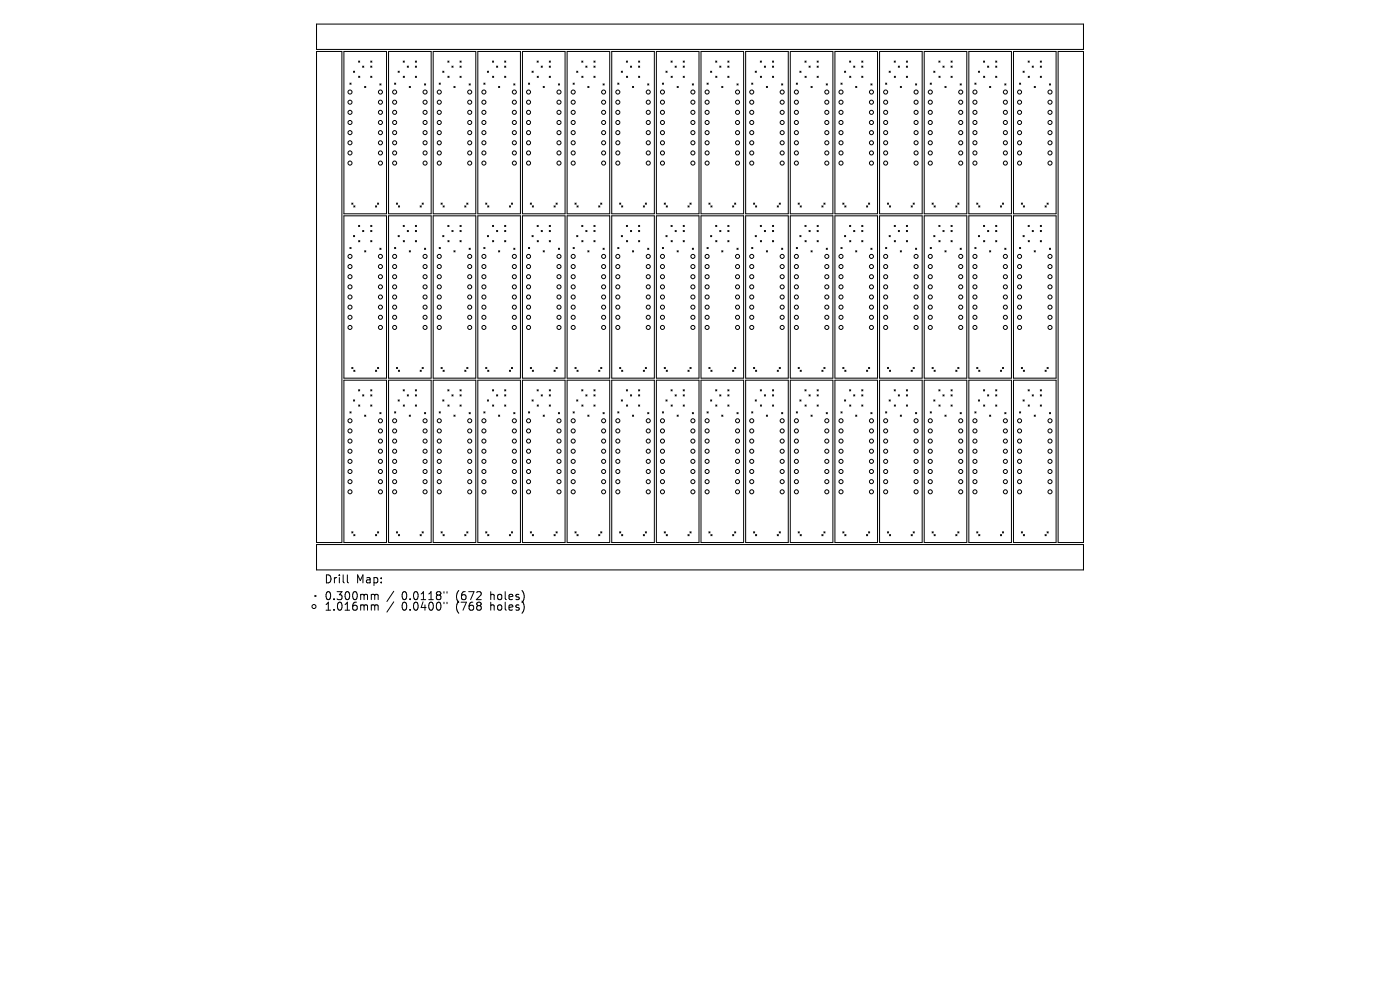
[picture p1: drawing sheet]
<svg xmlns="http://www.w3.org/2000/svg" width="297mm" height="210mm" viewBox="0 0 297 210" stroke-linecap="round" stroke-linejoin="round" font-family="sans-serif">
<defs><g id="words">
<g font-size="2.4">
<text x="68.7" y="124">Drill</text>
<text x="75.5" y="124">Map:</text>
<text x="68.7" y="127.5">0.300mm</text>
<text x="68.7" y="129.8">1.016mm</text>
<text x="85.2" y="127.5">0.0118&quot;</text>
<text x="85.2" y="129.8">0.0400&quot;</text>
<text x="96.8" y="127.5">(672</text>
<text x="96.8" y="129.8">(768</text>
<text x="104.3" y="127.5">holes)</text>
<text x="104.3" y="129.8">holes)</text>
</g>
</g></defs>
<path d="M67.1 5.1h162.8v5.4h-162.8zM67.1 10.9h5.4v104.2h-5.4zM224.5 10.9h5.4v104.2h-5.4zM67.1 115.5h162.8v5.4h-162.8z" fill="none" stroke="#000" stroke-width=".22"/>
<g fill="none" stroke="#000" stroke-width=".21">
<path d="M73 10.9h9v34.5h-9zM74.2 17.6l.3 .3M74.5 17.6l-.3 .3M75 15.1l.2 .3M75.2 15.1l-.2 .3M76.1 12.9l.2 .3M76.1 16.2l.2 .2M76.3 12.9l-.2 .3M76.3 16.2l-.2 .2M76.9 14l.3 .3M77.2 14l-.3 .3M77.4 18.3l.2 .3"/>
<path d="M77.6 18.3l-.2 .3M78.6 12.9l.3 .3M78.6 14l.3 .3M78.6 16.2l.3 .2M78.9 12.9l-.3 .3M78.9 14l-.3 .3M78.9 16.2l-.3 .2M80.6 17.8l.2 .2M80.8 17.8l-.2 .2M82.4 10.9h9.1v34.5h-9.1zM83.7 17.6l.3 .3M84 17.6l-.3 .3"/>
<path d="M84.5 15.1l.2 .3M84.7 15.1l-.2 .3M85.5 12.9l.3 .3M85.5 16.2l.3 .2M85.8 12.9l-.3 .3M85.8 16.2l-.3 .2M86.4 14l.3 .3M86.7 14l-.3 .3M86.8 18.3l.3 .3M87.1 18.3l-.3 .3M88.1 12.9l.3 .3M88.1 14l.3 .3"/>
<path d="M88.1 16.2l.3 .2M88.4 12.9l-.3 .3M88.4 14l-.3 .3M88.4 16.2l-.3 .2M90 17.8l.3 .2M90.3 17.8l-.3 .2M91.9 10.9h9v34.5h-9zM93.2 17.6l.2 .3M93.4 17.6l-.2 .3M93.9 15.1l.3 .3M94.2 15.1l-.3 .3M95 12.9l.3 .3"/>
<path d="M95 16.2l.3 .2M95.3 12.9l-.3 .3M95.3 16.2l-.3 .2M95.9 14l.2 .3M96.1 14l-.2 .3M96.3 18.3l.2 .3M96.5 18.3l-.2 .3M97.6 12.9l.2 .3M97.6 14l.2 .3M97.6 16.2l.2 .2M97.8 12.9l-.2 .3M97.8 14l-.2 .3"/>
<path d="M97.8 16.2l-.2 .2M99.5 17.8l.3 .2M99.8 17.8l-.3 .2M101.4 10.9h9v34.5h-9zM102.6 17.6l.3 .3M102.9 17.6l-.3 .3M103.4 15.1l.2 .3M103.6 15.1l-.2 .3M104.5 12.9l.2 .3M104.5 16.2l.2 .2M104.7 12.9l-.2 .3M104.7 16.2l-.2 .2"/>
<path d="M105.3 14l.3 .3M105.6 14l-.3 .3M105.8 18.3l.2 .3M106 18.3l-.2 .3M107.1 12.9l.2 .3M107.1 14l.2 .3M107.1 16.2l.2 .2M107.3 12.9l-.2 .3M107.3 14l-.2 .3M107.3 16.2l-.2 .2M109 17.8l.2 .2M109.2 17.8l-.2 .2"/>
<path d="M110.8 10.9h9.1v34.5h-9.1zM112.1 17.6l.3 .3M112.4 17.6l-.3 .3M112.9 15.1l.2 .3M113.1 15.1l-.2 .3M113.9 12.9l.3 .3M114 16.2l.2 .2M114.2 12.9l-.3 .3M114.2 16.2l-.2 .2M114.8 14l.3 .3M115.1 14l-.3 .3M115.2 18.3l.3 .3"/>
<path d="M115.5 18.3l-.3 .3M116.5 12.9l.3 .3M116.5 14l.3 .3M116.5 16.2l.3 .2M116.8 14l-.3 .3M116.8 12.9l-.3 .3M116.8 16.2l-.3 .2M118.5 17.8l.2 .2M118.7 17.8l-.2 .2M120.3 10.9h9v34.5h-9zM121.6 17.6l.2 .3M121.8 17.6l-.2 .3"/>
<path d="M122.3 15.1l.3 .3M122.6 15.1l-.3 .3M123.4 12.9l.3 .3M123.4 16.2l.3 .2M123.7 12.9l-.3 .3M123.7 16.2l-.3 .2M124.3 14l.2 .3M124.5 14l-.2 .3M124.7 18.3l.3 .3M125 18.3l-.3 .3M126 12.9l.2 .3M126 14l.2 .3"/>
<path d="M126 16.2l.2 .2M126.2 14l-.2 .3M126.2 12.9l-.2 .3M126.2 16.2l-.2 .2M127.9 17.8l.3 .2M128.2 17.8l-.3 .2M129.8 10.9h9v34.5h-9zM131 17.6l.3 .3M131.3 17.6l-.3 .3M131.8 15.1l.3 .3M132.1 15.1l-.3 .3M132.9 12.9l.2 .3"/>
<path d="M132.9 16.2l.3 .2M133.1 12.9l-.2 .3M133.2 16.2l-.3 .2M133.7 14l.3 .3M134 14l-.3 .3M134.2 18.3l.2 .3M134.4 18.3l-.2 .3M135.5 12.9l.2 .3M135.5 14l.2 .3M135.5 16.2l.2 .2M135.7 12.9l-.2 .3M135.7 14l-.2 .3"/>
<path d="M135.7 16.2l-.2 .2M137.4 17.8l.3 .2M137.7 17.8l-.3 .2M139.2 10.9h9.1v34.5h-9.1zM140.5 17.6l.3 .3M140.8 17.6l-.3 .3M141.3 15.1l.2 .3M141.5 15.1l-.2 .3M142.3 12.9l.3 .3M142.4 16.2l.2 .2M142.6 12.9l-.3 .3M142.6 16.2l-.2 .2"/>
<path d="M143.2 14l.3 .3M143.5 14l-.3 .3M143.6 18.3l.3 .3M143.9 18.3l-.3 .3M144.9 12.9l.3 .3M144.9 14l.3 .3M144.9 16.2l.3 .2M145.2 14l-.3 .3M145.2 12.9l-.3 .3M145.2 16.2l-.3 .2M146.9 17.8l.2 .2M147.1 17.8l-.2 .2"/>
<path d="M148.7 10.9h9.1v34.5h-9.1zM150 17.6l.2 .3M150.2 17.6l-.2 .3M150.7 15.1l.3 .3M151 15.1l-.3 .3M151.8 12.9l.3 .3M151.8 16.2l.3 .2M152.1 12.9l-.3 .3M152.1 16.2l-.3 .2M152.7 14l.2 .3M152.9 14l-.2 .3M153.1 18.3l.3 .3"/>
<path d="M153.4 18.3l-.3 .3M154.4 12.9l.3 .3M154.4 14l.3 .3M154.4 16.2l.3 .2M154.7 14l-.3 .3M154.7 12.9l-.3 .3M154.7 16.2l-.3 .2M156.3 17.8l.3 .2M156.6 17.8l-.3 .2M158.2 10.9h9v34.5h-9zM159.5 17.6l.2 .3M159.7 17.6l-.2 .3"/>
<path d="M160.2 15.1l.3 .3M160.5 15.1l-.3 .3M161.3 12.9l.2 .3M161.3 16.2l.3 .2M161.5 12.9l-.2 .3M161.6 16.2l-.3 .2M162.2 14l.2 .3M162.4 14l-.2 .3M162.6 18.3l.2 .3M162.8 18.3l-.2 .3M163.9 12.9l.2 .3M163.9 14l.2 .3"/>
<path d="M163.9 16.2l.2 .2M164.1 12.9l-.2 .3M164.1 14l-.2 .3M164.1 16.2l-.2 .2M165.8 17.8l.3 .2M166.1 17.8l-.3 .2M167.7 10.9h9v34.5h-9zM168.9 17.6l.3 .3M169.2 17.6l-.3 .3M169.7 15.1l.2 .3M169.9 15.1l-.2 .3M170.8 12.9l.2 .3"/>
<path d="M170.8 16.2l.2 .2M171 12.9l-.2 .3M171 16.2l-.2 .2M171.6 14l.3 .3M171.9 14l-.3 .3M172 18.3l.3 .3M172.3 18.3l-.3 .3M173.3 12.9l.3 .3M173.3 14l.3 .3M173.3 16.2l.3 .2M173.6 14l-.3 .3M173.6 12.9l-.3 .3"/>
<path d="M173.6 16.2l-.3 .2M175.3 17.8l.2 .2M175.5 17.8l-.2 .2M177.1 10.9h9.1v34.5h-9.1zM178.4 17.6l.3 .3M178.7 17.6l-.3 .3M179.2 15.1l.2 .3M179.4 15.1l-.2 .3M180.2 12.9l.3 .3M180.2 16.2l.3 .2M180.5 12.9l-.3 .3M180.5 16.2l-.3 .2"/>
<path d="M181.1 14l.2 .3M181.3 14l-.2 .3M181.5 18.3l.3 .3M181.8 18.3l-.3 .3M182.8 12.9l.3 .3M182.8 14l.3 .3M182.8 16.2l.3 .2M183.1 14l-.3 .3M183.1 12.9l-.3 .3M183.1 16.2l-.3 .2M184.7 17.8l.3 .2M185 17.8l-.3 .2"/>
<path d="M186.6 10.9h9v34.5h-9zM187.9 17.6l.2 .3M188.1 17.6l-.2 .3M188.6 15.1l.3 .3M188.9 15.1l-.3 .3M189.7 12.9l.3 .3M189.7 16.2l.3 .2M190 12.9l-.3 .3M190 16.2l-.3 .2M190.6 14l.2 .3M190.8 14l-.2 .3M191 18.3l.2 .3"/>
<path d="M191.2 18.3l-.2 .3M192.3 12.9l.2 .3M192.3 14l.2 .3M192.3 16.2l.2 .2M192.5 14l-.2 .3M192.5 12.9l-.2 .3M192.5 16.2l-.2 .2M194.2 17.8l.3 .2M194.5 17.8l-.3 .2M196.1 10.9h9v34.5h-9zM197.3 17.6l.3 .3M197.6 17.6l-.3 .3"/>
<path d="M198.1 15.1l.2 .3M198.3 15.1l-.2 .3M199.2 12.9l.2 .3M199.2 16.2l.2 .2M199.4 12.9l-.2 .3M199.4 16.2l-.2 .2M200 14l.3 .3M200.3 14l-.3 .3M200.5 18.3l.2 .3M200.7 18.3l-.2 .3M201.7 12.9l.3 .3M201.7 14l.3 .3"/>
<path d="M201.7 16.2l.3 .2M202 14l-.3 .3M202 12.9l-.3 .3M202 16.2l-.3 .2M203.7 17.8l.2 .2M203.9 17.8l-.2 .2M205.5 10.9h9.1v34.5h-9.1zM206.8 17.6l.3 .3M207.1 17.6l-.3 .3M207.6 15.1l.2 .3M207.8 15.1l-.2 .3M208.6 12.9l.3 .3"/>
<path d="M208.7 16.2l.2 .2M208.9 12.9l-.3 .3M208.9 16.2l-.2 .2M209.5 14l.3 .3M209.8 14l-.3 .3M209.9 18.3l.3 .3M210.2 18.3l-.3 .3M211.2 12.9l.3 .3M211.2 14l.3 .3M211.2 16.2l.3 .2M211.5 14l-.3 .3M211.5 12.9l-.3 .3"/>
<path d="M211.5 16.2l-.3 .2M213.2 17.8l.2 .2M213.4 17.8l-.2 .2M215 10.9h9v34.5h-9zM216.3 17.6l.2 .3M216.5 17.6l-.2 .3M217 15.1l.3 .3M217.3 15.1l-.3 .3M218.1 12.9l.3 .3M218.1 16.2l.3 .2M218.4 12.9l-.3 .3M218.4 16.2l-.3 .2"/>
<path d="M219 14l.2 .3M219.2 14l-.2 .3M219.4 18.3l.3 .3M219.7 18.3l-.3 .3M220.7 12.9l.2 .3M220.7 14l.2 .3M220.7 16.2l.2 .2M220.9 14l-.2 .3M220.9 12.9l-.2 .3M220.9 16.2l-.2 .2M222.6 17.8l.3 .2M222.9 17.8l-.3 .2"/>
<path d="M73 45.8h9v34.4h-9zM74.2 52.5l.3 .2M74.5 52.5l-.3 .2M74.6 43.1l.3 .2M74.9 43.1l-.3 .2M75 50l.2 .2M75 43.7l.3 .2M75.2 50l-.2 .2M75.3 43.7l-.3 .2M76.1 47.8l.2 .3M76.1 51l.2 .3M76.3 47.8l-.2 .3"/>
<path d="M76.3 51l-.2 .3M76.9 48.9l.3 .2M77.2 48.9l-.3 .2M77.4 53.2l.2 .2M77.6 53.2l-.2 .2M78.6 47.8l.3 .3M78.6 48.9l.3 .2M78.6 51l.3 .3M78.9 47.8l-.3 .3M78.9 48.9l-.3 .2M78.9 51l-.3 .3M79.7 43.7l.2 .2"/>
<path d="M79.9 43.7l-.2 .2M80.1 43.1l.2 .2M80.3 43.1l-.2 .2M80.6 52.7l.2 .2M80.8 52.7l-.2 .2M82.4 45.8h9.1v34.4h-9.1zM83.7 52.5l.3 .2M84 52.5l-.3 .2M84.1 43.1l.2 .2M84.3 43.1l-.2 .2M84.5 50l.2 .2M84.5 43.7l.3 .2"/>
<path d="M84.7 50l-.2 .2M84.8 43.7l-.3 .2M85.5 47.8l.3 .3M85.5 51l.3 .3M85.8 47.8l-.3 .3M85.8 51l-.3 .3M86.4 48.9l.3 .2M86.7 48.9l-.3 .2M86.8 53.2l.3 .2M87.1 53.2l-.3 .2M88.1 47.8l.3 .3M88.1 48.9l.3 .2"/>
<path d="M88.1 51l.3 .3M88.4 47.8l-.3 .3M88.4 48.9l-.3 .2M88.4 51l-.3 .3M89.1 43.7l.3 .2M89.4 43.7l-.3 .2M89.5 43.1l.3 .2M89.8 43.1l-.3 .2M90 52.7l.3 .2M90.3 52.7l-.3 .2M91.9 45.8h9v34.4h-9zM93.2 52.5l.2 .2"/>
<path d="M93.4 52.5l-.2 .2M93.6 43.1l.2 .2M93.8 43.1l-.2 .2M93.9 50l.3 .2M94 43.7l.2 .2M94.2 50l-.3 .2M94.2 43.7l-.2 .2M95 47.8l.3 .3M95 51l.3 .3M95.3 47.8l-.3 .3M95.3 51l-.3 .3M95.9 48.9l.2 .2"/>
<path d="M96.1 48.9l-.2 .2M96.3 53.2l.2 .2M96.5 53.2l-.2 .2M97.6 47.8l.2 .3M97.6 48.9l.2 .2M97.6 51l.2 .3M97.8 47.8l-.2 .3M97.8 48.9l-.2 .2M97.8 51l-.2 .3M98.6 43.7l.2 .2M98.8 43.7l-.2 .2M99 43.1l.3 .2"/>
<path d="M99.3 43.1l-.3 .2M99.5 52.7l.3 .2M99.8 52.7l-.3 .2M101.4 45.8h9v34.4h-9zM102.6 52.5l.3 .2M102.9 52.5l-.3 .2M103 43.1l.3 .2M103.3 43.1l-.3 .2M103.4 50l.2 .2M103.5 43.7l.2 .2M103.6 50l-.2 .2M103.7 43.7l-.2 .2"/>
<path d="M104.5 47.8l.2 .3M104.5 51l.2 .3M104.7 47.8l-.2 .3M104.7 51l-.2 .3M105.3 48.9l.3 .2M105.6 48.9l-.3 .2M105.8 53.2l.2 .2M106 53.2l-.2 .2M107.1 47.8l.2 .3M107.1 48.9l.2 .2M107.1 51l.2 .3M107.3 47.8l-.2 .3"/>
<path d="M107.3 48.9l-.2 .2M107.3 51l-.2 .3M108.1 43.7l.2 .2M108.3 43.7l-.2 .2M108.5 43.1l.2 .2M108.7 43.1l-.2 .2M109 52.7l.2 .2M109.2 52.7l-.2 .2M110.8 45.8h9.1v34.4h-9.1zM112.1 52.5l.3 .2M112.4 52.5l-.3 .2M112.5 43.1l.3 .2"/>
<path d="M112.8 43.1l-.3 .2M112.9 50l.2 .2M112.9 43.7l.3 .2M113.1 50l-.2 .2M113.2 43.7l-.3 .2M113.9 47.8l.3 .3M114 51l.2 .3M114.2 47.8l-.3 .3M114.2 51l-.2 .3M114.8 48.9l.3 .2M115.1 48.9l-.3 .2M115.2 53.2l.3 .2"/>
<path d="M115.5 53.2l-.3 .2M116.5 47.8l.3 .3M116.5 48.9l.3 .2M116.5 51l.3 .3M116.8 48.9l-.3 .2M116.8 47.8l-.3 .3M116.8 51l-.3 .3M117.5 43.7l.3 .2M117.8 43.7l-.3 .2M118 43.1l.2 .2M118.2 43.1l-.2 .2M118.5 52.7l.2 .2"/>
<path d="M118.7 52.7l-.2 .2M120.3 45.8h9v34.4h-9zM121.6 52.5l.2 .2M121.8 52.5l-.2 .2M122 43.1l.2 .2M122.2 43.1l-.2 .2M122.3 50l.3 .2M122.4 43.7l.2 .2M122.6 50l-.3 .2M122.6 43.7l-.2 .2M123.4 47.8l.3 .3M123.4 51l.3 .3"/>
<path d="M123.7 47.8l-.3 .3M123.7 51l-.3 .3M124.3 48.9l.2 .2M124.5 48.9l-.2 .2M124.7 53.2l.3 .2M125 53.2l-.3 .2M126 47.8l.2 .3M126 48.9l.2 .2M126 51l.2 .3M126.2 48.9l-.2 .2M126.2 47.8l-.2 .3M126.2 51l-.2 .3"/>
<path d="M127 43.7l.3 .2M127.3 43.7l-.3 .2M127.4 43.1l.3 .2M127.7 43.1l-.3 .2M127.9 52.7l.3 .2M128.2 52.7l-.3 .2M129.8 45.8h9v34.4h-9zM131 52.5l.3 .2M131.3 52.5l-.3 .2M131.4 43.1l.3 .2M131.7 43.1l-.3 .2M131.8 50l.3 .2"/>
<path d="M131.9 43.7l.2 .2M132.1 50l-.3 .2M132.1 43.7l-.2 .2M132.9 47.8l.2 .3M132.9 51l.3 .3M133.1 47.8l-.2 .3M133.2 51l-.3 .3M133.7 48.9l.3 .2M134 48.9l-.3 .2M134.2 53.2l.2 .2M134.4 53.2l-.2 .2M135.5 47.8l.2 .3"/>
<path d="M135.5 48.9l.2 .2M135.5 51l.2 .3M135.7 48.9l-.2 .2M135.7 47.8l-.2 .3M135.7 51l-.2 .3M136.5 43.7l.2 .2M136.7 43.7l-.2 .2M136.9 43.1l.3 .2M137.2 43.1l-.3 .2M137.4 52.7l.3 .2M137.7 52.7l-.3 .2M139.2 45.8h9.1v34.4h-9.1z"/>
<path d="M140.5 52.5l.3 .2M140.8 52.5l-.3 .2M140.9 43.1l.3 .2M141.2 43.1l-.3 .2M141.3 50l.2 .2M141.3 43.7l.3 .2M141.5 50l-.2 .2M141.6 43.7l-.3 .2M142.3 47.8l.3 .3M142.4 51l.2 .3M142.6 47.8l-.3 .3M142.6 51l-.2 .3"/>
<path d="M143.2 48.9l.3 .2M143.5 48.9l-.3 .2M143.6 53.2l.3 .2M143.9 53.2l-.3 .2M144.9 51l.3 .3M144.9 47.8l.3 .3M144.9 48.9l.3 .2M145.2 47.8l-.3 .3M145.2 48.9l-.3 .2M145.2 51l-.3 .3M145.9 43.7l.3 .2M146.2 43.7l-.3 .2"/>
<path d="M146.4 43.1l.2 .2M146.6 43.1l-.2 .2M146.9 52.7l.2 .2M147.1 52.7l-.2 .2M148.7 45.8h9.1v34.4h-9.1zM150 52.5l.2 .2M150.2 52.5l-.2 .2M150.4 43.1l.2 .2M150.6 43.1l-.2 .2M150.7 50l.3 .2M150.8 43.7l.3 .2M151 50l-.3 .2"/>
<path d="M151.1 43.7l-.3 .2M151.8 47.8l.3 .3M151.8 51l.3 .3M152.1 47.8l-.3 .3M152.1 51l-.3 .3M152.7 48.9l.2 .2M152.9 48.9l-.2 .2M153.1 53.2l.3 .2M153.4 53.2l-.3 .2M154.4 51l.3 .3M154.4 47.8l.3 .3M154.4 48.9l.3 .2"/>
<path d="M154.7 48.9l-.3 .2M154.7 47.8l-.3 .3M154.7 51l-.3 .3M155.4 43.7l.3 .2M155.7 43.7l-.3 .2M155.8 43.1l.3 .2M156.1 43.1l-.3 .2M156.3 52.7l.3 .2M156.6 52.7l-.3 .2M158.2 45.8h9v34.4h-9zM159.5 52.5l.2 .2M159.7 52.5l-.2 .2"/>
<path d="M159.9 43.1l.2 .2M160.1 43.1l-.2 .2M160.2 50l.3 .2M160.3 43.7l.2 .2M160.5 50l-.3 .2M160.5 43.7l-.2 .2M161.3 47.8l.2 .3M161.3 51l.3 .3M161.5 47.8l-.2 .3M161.6 51l-.3 .3M162.2 48.9l.2 .2M162.4 48.9l-.2 .2"/>
<path d="M162.6 53.2l.2 .2M162.8 53.2l-.2 .2M163.9 51l.2 .3M163.9 47.8l.2 .3M163.9 48.9l.2 .2M164.1 48.9l-.2 .2M164.1 47.8l-.2 .3M164.1 51l-.2 .3M164.9 43.7l.2 .2M165.1 43.7l-.2 .2M165.3 43.1l.3 .2M165.6 43.1l-.3 .2"/>
<path d="M165.8 52.7l.3 .2M166.1 52.7l-.3 .2M167.7 45.8h9v34.4h-9zM168.9 52.5l.3 .2M169.2 52.5l-.3 .2M169.3 43.1l.3 .2M169.6 43.1l-.3 .2M169.7 50l.2 .2M169.7 43.7l.3 .2M169.9 50l-.2 .2M170 43.7l-.3 .2M170.8 47.8l.2 .3"/>
<path d="M170.8 51l.2 .3M171 47.8l-.2 .3M171 51l-.2 .3M171.6 48.9l.3 .2M171.9 48.9l-.3 .2M172 53.2l.3 .2M172.3 53.2l-.3 .2M173.3 51l.3 .3M173.3 47.8l.3 .3M173.3 48.9l.3 .2M173.6 47.8l-.3 .3M173.6 48.9l-.3 .2"/>
<path d="M173.6 51l-.3 .3M174.4 43.7l.2 .2M174.6 43.7l-.2 .2M174.8 43.1l.2 .2M175 43.1l-.2 .2M175.3 52.7l.2 .2M175.5 52.7l-.2 .2M177.1 45.8h9.1v34.4h-9.1zM178.4 52.5l.3 .2M178.7 52.5l-.3 .2M178.8 43.1l.2 .2M179 43.1l-.2 .2"/>
<path d="M179.2 50l.2 .2M179.2 43.7l.3 .2M179.4 50l-.2 .2M179.5 43.7l-.3 .2M180.2 47.8l.3 .3M180.2 51l.3 .3M180.5 47.8l-.3 .3M180.5 51l-.3 .3M181.1 48.9l.2 .2M181.3 48.9l-.2 .2M181.5 53.2l.3 .2M181.8 53.2l-.3 .2"/>
<path d="M182.8 51l.3 .3M182.8 47.8l.3 .3M182.8 48.9l.3 .2M183.1 48.9l-.3 .2M183.1 47.8l-.3 .3M183.1 51l-.3 .3M183.8 43.7l.3 .2M184.1 43.7l-.3 .2M184.2 43.1l.3 .2M184.5 43.1l-.3 .2M184.7 52.7l.3 .2M185 52.7l-.3 .2"/>
<path d="M186.6 45.8h9v34.4h-9zM187.9 52.5l.2 .2M188.1 52.5l-.2 .2M188.3 43.1l.2 .2M188.5 43.1l-.2 .2M188.6 50l.3 .2M188.7 43.7l.2 .2M188.9 50l-.3 .2M188.9 43.7l-.2 .2M189.7 47.8l.3 .3M189.7 51l.3 .3M190 47.8l-.3 .3"/>
<path d="M190 51l-.3 .3M190.6 48.9l.2 .2M190.8 48.9l-.2 .2M191 53.2l.2 .2M191.2 53.2l-.2 .2M192.3 47.8l.2 .3M192.3 48.9l.2 .2M192.3 51l.2 .3M192.5 48.9l-.2 .2M192.5 47.8l-.2 .3M192.5 51l-.2 .3M193.3 43.7l.2 .2"/>
<path d="M193.5 43.7l-.2 .2M193.7 43.1l.3 .2M194 43.1l-.3 .2M194.2 52.7l.3 .2M194.5 52.7l-.3 .2M196.1 45.8h9v34.4h-9zM197.3 52.5l.3 .2M197.6 52.5l-.3 .2M197.7 43.1l.3 .2M198 43.1l-.3 .2M198.1 50l.2 .2M198.2 43.7l.2 .2"/>
<path d="M198.3 50l-.2 .2M198.4 43.7l-.2 .2M199.2 47.8l.2 .3M199.2 51l.2 .3M199.4 47.8l-.2 .3M199.4 51l-.2 .3M200 48.9l.3 .2M200.3 48.9l-.3 .2M200.5 53.2l.2 .2M200.7 53.2l-.2 .2M201.7 47.8l.3 .3M201.7 48.9l.3 .2"/>
<path d="M201.7 51l.3 .3M202 48.9l-.3 .2M202 47.8l-.3 .3M202 51l-.3 .3M202.8 43.7l.2 .2M203 43.7l-.2 .2M203.2 43.1l.2 .2M203.4 43.1l-.2 .2M203.7 52.7l.2 .2M203.9 52.7l-.2 .2M205.5 45.8h9.1v34.4h-9.1zM206.8 52.5l.3 .2"/>
<path d="M207.1 52.5l-.3 .2M207.2 43.1l.3 .2M207.5 43.1l-.3 .2M207.6 50l.2 .2M207.6 43.7l.3 .2M207.8 50l-.2 .2M207.9 43.7l-.3 .2M208.6 47.8l.3 .3M208.7 51l.2 .3M208.9 47.8l-.3 .3M208.9 51l-.2 .3M209.5 48.9l.3 .2"/>
<path d="M209.8 48.9l-.3 .2M209.9 53.2l.3 .2M210.2 53.2l-.3 .2M211.2 47.8l.3 .3M211.2 48.9l.3 .2M211.2 51l.3 .3M211.5 47.8l-.3 .3M211.5 48.9l-.3 .2M211.5 51l-.3 .3M212.2 43.7l.3 .2M212.5 43.7l-.3 .2M212.7 43.1l.2 .2"/>
<path d="M212.9 43.1l-.2 .2M213.2 52.7l.2 .2M213.4 52.7l-.2 .2M215 45.8h9v34.4h-9zM216.3 52.5l.2 .2M216.5 52.5l-.2 .2M216.7 43.1l.2 .2M216.9 43.1l-.2 .2M217 50l.3 .2M217.1 43.7l.2 .2M217.3 50l-.3 .2M217.3 43.7l-.2 .2"/>
<path d="M218.1 47.8l.3 .3M218.1 51l.3 .3M218.4 47.8l-.3 .3M218.4 51l-.3 .3M219 48.9l.2 .2M219.2 48.9l-.2 .2M219.4 53.2l.3 .2M219.7 53.2l-.3 .2M220.7 47.8l.2 .3M220.7 48.9l.2 .2M220.7 51l.2 .3M220.9 48.9l-.2 .2"/>
<path d="M220.9 47.8l-.2 .3M220.9 51l-.2 .3M221.7 43.7l.3 .2M222 43.7l-.3 .2M222.1 43.1l.3 .2M222.4 43.1l-.3 .2M222.6 52.7l.3 .2M222.9 52.7l-.3 .2M74.6 77.9l.3 .3M74.9 77.9l-.3 .3M75 78.5l.3 .3M75.3 78.5l-.3 .3"/>
<path d="M79.7 78.5l.2 .3M79.9 78.5l-.2 .3M80.1 77.9l.2 .3M80.3 77.9l-.2 .3M84.1 77.9l.2 .3M84.3 77.9l-.2 .3M84.5 78.5l.3 .3M84.8 78.5l-.3 .3M89.1 78.5l.3 .3M89.4 78.5l-.3 .3M89.5 77.9l.3 .3M89.8 77.9l-.3 .3"/>
<path d="M93.6 77.9l.2 .3M93.8 77.9l-.2 .3M94 78.5l.2 .3M94.2 78.5l-.2 .3M98.6 78.5l.2 .3M98.8 78.5l-.2 .3M99 77.9l.3 .3M99.3 77.9l-.3 .3M103 77.9l.3 .3M103.3 77.9l-.3 .3M103.5 78.5l.2 .3M103.7 78.5l-.2 .3"/>
<path d="M108.1 78.5l.2 .3M108.3 78.5l-.2 .3M108.5 77.9l.2 .3M108.7 77.9l-.2 .3M112.5 77.9l.3 .3M112.8 77.9l-.3 .3M112.9 78.5l.3 .3M113.2 78.5l-.3 .3M117.5 78.5l.3 .3M117.8 78.5l-.3 .3M118 77.9l.2 .3M118.2 77.9l-.2 .3"/>
<path d="M122 77.9l.2 .3M122.2 77.9l-.2 .3M122.4 78.5l.2 .3M122.6 78.5l-.2 .3M127 78.5l.3 .3M127.3 78.5l-.3 .3M127.4 77.9l.3 .3M127.7 77.9l-.3 .3M131.4 77.9l.3 .3M131.7 77.9l-.3 .3M131.9 78.5l.2 .3M132.1 78.5l-.2 .3"/>
<path d="M136.5 78.5l.2 .3M136.7 78.5l-.2 .3M136.9 77.9l.3 .3M137.2 77.9l-.3 .3M140.9 77.9l.3 .3M141.2 77.9l-.3 .3M141.3 78.5l.3 .3M141.6 78.5l-.3 .3M145.9 78.5l.3 .3M146.2 78.5l-.3 .3M146.4 77.9l.2 .3M146.6 77.9l-.2 .3"/>
<path d="M150.4 77.9l.2 .3M150.6 77.9l-.2 .3M150.8 78.5l.3 .3M151.1 78.5l-.3 .3M155.4 78.5l.3 .3M155.7 78.5l-.3 .3M155.8 77.9l.3 .3M156.1 77.9l-.3 .3M159.9 77.9l.2 .3M160.1 77.9l-.2 .3M160.3 78.5l.2 .3M160.5 78.5l-.2 .3"/>
<path d="M164.9 78.5l.2 .3M165.1 78.5l-.2 .3M165.3 77.9l.3 .3M165.6 77.9l-.3 .3M169.3 77.9l.3 .3M169.6 77.9l-.3 .3M169.7 78.5l.3 .3M170 78.5l-.3 .3M174.4 78.5l.2 .3M174.6 78.5l-.2 .3M174.8 77.9l.2 .3M175 77.9l-.2 .3"/>
<path d="M178.8 77.9l.2 .3M179 77.9l-.2 .3M179.2 78.5l.3 .3M179.5 78.5l-.3 .3M183.8 78.5l.3 .3M184.1 78.5l-.3 .3M184.2 77.9l.3 .3M184.5 77.9l-.3 .3M188.3 77.9l.2 .3M188.5 77.9l-.2 .3M188.7 78.5l.2 .3M188.9 78.5l-.2 .3"/>
<path d="M193.3 78.5l.2 .3M193.5 78.5l-.2 .3M193.7 77.9l.3 .3M194 77.9l-.3 .3M197.7 77.9l.3 .3M198 77.9l-.3 .3M198.2 78.5l.2 .3M198.4 78.5l-.2 .3M202.8 78.5l.2 .3M203 78.5l-.2 .3M203.2 77.9l.2 .3M203.4 77.9l-.2 .3"/>
<path d="M207.2 77.9l.3 .3M207.5 77.9l-.3 .3M207.6 78.5l.3 .3M207.9 78.5l-.3 .3M212.2 78.5l.3 .3M212.5 78.5l-.3 .3M212.7 77.9l.2 .3M212.9 77.9l-.2 .3M216.7 77.9l.2 .3M216.9 77.9l-.2 .3M217.1 78.5l.2 .3M217.3 78.5l-.2 .3"/>
<path d="M221.7 78.5l.3 .3M222 78.5l-.3 .3M222.1 77.9l.3 .3M222.4 77.9l-.3 .3M73 80.7h9v34.4h-9zM74.2 87.4l.3 .2M74.5 87.4l-.3 .2M75 84.8l.2 .3M75.2 84.8l-.2 .3M76.1 82.7l.2 .2M76.1 85.9l.2 .3M76.3 82.7l-.2 .2"/>
<path d="M76.3 85.9l-.2 .3M76.9 83.8l.3 .2M77.2 83.8l-.3 .2M77.4 88.1l.2 .2M77.6 88.1l-.2 .2M78.6 82.7l.3 .2M78.6 83.8l.3 .2M78.6 85.9l.3 .3M78.9 82.7l-.3 .2M78.9 83.8l-.3 .2M78.9 85.9l-.3 .3M80.6 87.5l.2 .3"/>
<path d="M80.8 87.5l-.2 .3M82.4 80.7h9.1v34.4h-9.1zM83.7 87.4l.3 .2M84 87.4l-.3 .2M84.5 84.8l.2 .3M84.7 84.8l-.2 .3M85.5 82.7l.3 .2M85.5 85.9l.3 .3M85.8 82.7l-.3 .2M85.8 85.9l-.3 .3M86.4 83.8l.3 .2M86.7 83.8l-.3 .2"/>
<path d="M86.8 88.1l.3 .2M87.1 88.1l-.3 .2M88.1 85.9l.3 .3M88.1 82.7l.3 .2M88.1 83.8l.3 .2M88.4 82.7l-.3 .2M88.4 83.8l-.3 .2M88.4 85.9l-.3 .3M90 87.5l.3 .3M90.3 87.5l-.3 .3M91.9 80.7h9v34.4h-9zM93.2 87.4l.2 .2"/>
<path d="M93.4 87.4l-.2 .2M93.9 84.8l.3 .3M94.2 84.8l-.3 .3M95 82.7l.3 .2M95 85.9l.3 .3M95.3 82.7l-.3 .2M95.3 85.9l-.3 .3M95.9 83.8l.2 .2M96.1 83.8l-.2 .2M96.3 88.1l.2 .2M96.5 88.1l-.2 .2M97.6 85.9l.2 .3"/>
<path d="M97.6 82.7l.2 .2M97.6 83.8l.2 .2M97.8 82.7l-.2 .2M97.8 83.8l-.2 .2M97.8 85.9l-.2 .3M99.5 87.5l.3 .3M99.8 87.5l-.3 .3M101.4 80.7h9v34.4h-9zM102.6 87.4l.3 .2M102.9 87.4l-.3 .2M103.4 84.8l.2 .3M103.6 84.8l-.2 .3"/>
<path d="M104.5 82.7l.2 .2M104.5 85.9l.2 .3M104.7 82.7l-.2 .2M104.7 85.9l-.2 .3M105.3 83.8l.3 .2M105.6 83.8l-.3 .2M105.8 88.1l.2 .2M106 88.1l-.2 .2M107.1 85.9l.2 .3M107.1 82.7l.2 .2M107.1 83.8l.2 .2M107.3 82.7l-.2 .2"/>
<path d="M107.3 83.8l-.2 .2M107.3 85.9l-.2 .3M109 87.5l.2 .3M109.2 87.5l-.2 .3M110.8 80.7h9.1v34.4h-9.1zM112.1 87.4l.3 .2M112.4 87.4l-.3 .2M112.9 84.8l.2 .3M113.1 84.8l-.2 .3M113.9 82.7l.3 .2M114 85.9l.2 .3M114.2 82.7l-.3 .2"/>
<path d="M114.2 85.9l-.2 .3M114.8 83.8l.3 .2M115.1 83.8l-.3 .2M115.2 88.1l.3 .2M115.5 88.1l-.3 .2M116.5 85.9l.3 .3M116.5 82.7l.3 .2M116.5 83.8l.3 .2M116.8 82.7l-.3 .2M116.8 83.8l-.3 .2M116.8 85.9l-.3 .3M118.5 87.5l.2 .3"/>
<path d="M118.7 87.5l-.2 .3M120.3 80.7h9v34.4h-9zM121.6 87.4l.2 .2M121.8 87.4l-.2 .2M122.3 84.8l.3 .3M122.6 84.8l-.3 .3M123.4 82.7l.3 .2M123.4 85.9l.3 .3M123.7 82.7l-.3 .2M123.7 85.9l-.3 .3M124.3 83.8l.2 .2M124.5 83.8l-.2 .2"/>
<path d="M124.7 88.1l.3 .2M125 88.1l-.3 .2M126 82.7l.2 .2M126 83.8l.2 .2M126 85.9l.2 .3M126.2 82.7l-.2 .2M126.2 83.8l-.2 .2M126.2 85.9l-.2 .3M127.9 87.5l.3 .3M128.2 87.5l-.3 .3M129.8 80.7h9v34.4h-9zM131 87.4l.3 .2"/>
<path d="M131.3 87.4l-.3 .2M131.8 84.8l.3 .3M132.1 84.8l-.3 .3M132.9 82.7l.2 .2M132.9 85.9l.3 .3M133.1 82.7l-.2 .2M133.2 85.9l-.3 .3M133.7 83.8l.3 .2M134 83.8l-.3 .2M134.2 88.1l.2 .2M134.4 88.1l-.2 .2M135.5 82.7l.2 .2"/>
<path d="M135.5 83.8l.2 .2M135.5 85.9l.2 .3M135.7 82.7l-.2 .2M135.7 83.8l-.2 .2M135.7 85.9l-.2 .3M137.4 87.5l.3 .3M137.7 87.5l-.3 .3M139.2 80.7h9.1v34.4h-9.1zM140.5 87.4l.3 .2M140.8 87.4l-.3 .2M141.3 84.8l.2 .3M141.5 84.8l-.2 .3"/>
<path d="M142.3 82.7l.3 .2M142.4 85.9l.2 .3M142.6 82.7l-.3 .2M142.6 85.9l-.2 .3M143.2 83.8l.3 .2M143.5 83.8l-.3 .2M143.6 88.1l.3 .2M143.9 88.1l-.3 .2M144.9 82.7l.3 .2M144.9 83.8l.3 .2M144.9 85.9l.3 .3M145.2 82.7l-.3 .2"/>
<path d="M145.2 83.8l-.3 .2M145.2 85.9l-.3 .3M146.9 87.5l.2 .3M147.1 87.5l-.2 .3M148.7 80.7h9.1v34.4h-9.1zM150 87.4l.2 .2M150.2 87.4l-.2 .2M150.7 84.8l.3 .3M151 84.8l-.3 .3M151.8 82.7l.3 .2M151.8 85.9l.3 .3M152.1 82.7l-.3 .2"/>
<path d="M152.1 85.9l-.3 .3M152.7 83.8l.2 .2M152.9 83.8l-.2 .2M153.1 88.1l.3 .2M153.4 88.1l-.3 .2M154.4 82.7l.3 .2M154.4 83.8l.3 .2M154.4 85.9l.3 .3M154.7 82.7l-.3 .2M154.7 83.8l-.3 .2M154.7 85.9l-.3 .3M156.3 87.5l.3 .3"/>
<path d="M156.6 87.5l-.3 .3M158.2 80.7h9v34.4h-9zM159.5 87.4l.2 .2M159.7 87.4l-.2 .2M160.2 84.8l.3 .3M160.5 84.8l-.3 .3M161.3 82.7l.2 .2M161.3 85.9l.3 .3M161.5 82.7l-.2 .2M161.6 85.9l-.3 .3M162.2 83.8l.2 .2M162.4 83.8l-.2 .2"/>
<path d="M162.6 88.1l.2 .2M162.8 88.1l-.2 .2M163.9 82.7l.2 .2M163.9 83.8l.2 .2M163.9 85.9l.2 .3M164.1 82.7l-.2 .2M164.1 83.8l-.2 .2M164.1 85.9l-.2 .3M165.8 87.5l.3 .3M166.1 87.5l-.3 .3M167.7 80.7h9v34.4h-9zM168.9 87.4l.3 .2"/>
<path d="M169.2 87.4l-.3 .2M169.7 84.8l.2 .3M169.9 84.8l-.2 .3M170.8 82.7l.2 .2M170.8 85.9l.2 .3M171 82.7l-.2 .2M171 85.9l-.2 .3M171.6 83.8l.3 .2M171.9 83.8l-.3 .2M172 88.1l.3 .2M172.3 88.1l-.3 .2M173.3 82.7l.3 .2"/>
<path d="M173.3 83.8l.3 .2M173.3 85.9l.3 .3M173.6 82.7l-.3 .2M173.6 83.8l-.3 .2M173.6 85.9l-.3 .3M175.3 87.5l.2 .3M175.5 87.5l-.2 .3M177.1 80.7h9.1v34.4h-9.1zM178.4 87.4l.3 .2M178.7 87.4l-.3 .2M179.2 84.8l.2 .3M179.4 84.8l-.2 .3"/>
<path d="M180.2 82.7l.3 .2M180.2 85.9l.3 .3M180.5 82.7l-.3 .2M180.5 85.9l-.3 .3M181.1 83.8l.2 .2M181.3 83.8l-.2 .2M181.5 88.1l.3 .2M181.8 88.1l-.3 .2M182.8 82.7l.3 .2M182.8 83.8l.3 .2M182.8 85.9l.3 .3M183.1 82.7l-.3 .2"/>
<path d="M183.1 83.8l-.3 .2M183.1 85.9l-.3 .3M184.7 87.5l.3 .3M185 87.5l-.3 .3M186.6 80.7h9v34.4h-9zM187.9 87.4l.2 .2M188.1 87.4l-.2 .2M188.6 84.8l.3 .3M188.9 84.8l-.3 .3M189.7 82.7l.3 .2M189.7 85.9l.3 .3M190 82.7l-.3 .2"/>
<path d="M190 85.9l-.3 .3M190.6 83.8l.2 .2M190.8 83.8l-.2 .2M191 88.1l.2 .2M191.2 88.1l-.2 .2M192.3 82.7l.2 .2M192.3 83.8l.2 .2M192.3 85.9l.2 .3M192.5 82.7l-.2 .2M192.5 83.8l-.2 .2M192.5 85.9l-.2 .3M194.2 87.5l.3 .3"/>
<path d="M194.5 87.5l-.3 .3M196.1 80.7h9v34.4h-9zM197.3 87.4l.3 .2M197.6 87.4l-.3 .2M198.1 84.8l.2 .3M198.3 84.8l-.2 .3M199.2 82.7l.2 .2M199.2 85.9l.2 .3M199.4 82.7l-.2 .2M199.4 85.9l-.2 .3M200 83.8l.3 .2M200.3 83.8l-.3 .2"/>
<path d="M200.5 88.1l.2 .2M200.7 88.1l-.2 .2M201.7 85.9l.3 .3M201.7 82.7l.3 .2M201.7 83.8l.3 .2M202 82.7l-.3 .2M202 83.8l-.3 .2M202 85.9l-.3 .3M203.7 87.5l.2 .3M203.9 87.5l-.2 .3M205.5 80.7h9.1v34.4h-9.1zM206.8 87.4l.3 .2"/>
<path d="M207.1 87.4l-.3 .2M207.6 84.8l.2 .3M207.8 84.8l-.2 .3M208.6 82.7l.3 .2M208.7 85.9l.2 .3M208.9 82.7l-.3 .2M208.9 85.9l-.2 .3M209.5 83.8l.3 .2M209.8 83.8l-.3 .2M209.9 88.1l.3 .2M210.2 88.1l-.3 .2M211.2 85.9l.3 .3"/>
<path d="M211.2 82.7l.3 .2M211.2 83.8l.3 .2M211.5 82.7l-.3 .2M211.5 83.8l-.3 .2M211.5 85.9l-.3 .3M213.2 87.5l.2 .3M213.4 87.5l-.2 .3M215 80.7h9v34.4h-9zM216.3 87.4l.2 .2M216.5 87.4l-.2 .2M217 84.8l.3 .3M217.3 84.8l-.3 .3"/>
<path d="M218.1 82.7l.3 .2M218.1 85.9l.3 .3M218.4 82.7l-.3 .2M218.4 85.9l-.3 .3M219 83.8l.2 .2M219.2 83.8l-.2 .2M219.4 88.1l.3 .2M219.7 88.1l-.3 .2M220.7 85.9l.2 .3M220.7 82.7l.2 .2M220.7 83.8l.2 .2M220.9 82.7l-.2 .2"/>
<path d="M220.9 83.8l-.2 .2M220.9 85.9l-.2 .3M222.6 87.5l.3 .3M222.9 87.5l-.3 .3M74.6 112.8l.3 .3M74.9 112.8l-.3 .3M75 113.4l.3 .3M75.3 113.4l-.3 .3M79.7 113.4l.2 .3M79.9 113.4l-.2 .3M80.1 112.8l.2 .3M80.3 112.8l-.2 .3"/>
<path d="M84.1 112.8l.2 .3M84.3 112.8l-.2 .3M84.5 113.4l.3 .3M84.8 113.4l-.3 .3M89.1 113.4l.3 .3M89.4 113.4l-.3 .3M89.5 112.8l.3 .3M89.8 112.8l-.3 .3M93.6 112.8l.2 .3M93.8 112.8l-.2 .3M94 113.4l.2 .3M94.2 113.4l-.2 .3"/>
<path d="M98.6 113.4l.2 .3M98.8 113.4l-.2 .3M99 112.8l.3 .3M99.3 112.8l-.3 .3M103 112.8l.3 .3M103.3 112.8l-.3 .3M103.5 113.4l.2 .3M103.7 113.4l-.2 .3M108.1 113.4l.2 .3M108.3 113.4l-.2 .3M108.5 112.8l.2 .3M108.7 112.8l-.2 .3"/>
<path d="M112.5 112.8l.3 .3M112.8 112.8l-.3 .3M112.9 113.4l.3 .3M113.2 113.4l-.3 .3M117.5 113.4l.3 .3M117.8 113.4l-.3 .3M118 112.8l.2 .3M118.2 112.8l-.2 .3M122 112.8l.2 .3M122.2 112.8l-.2 .3M122.4 113.4l.2 .3M122.6 113.4l-.2 .3"/>
<path d="M127 113.4l.3 .3M127.3 113.4l-.3 .3M127.4 112.8l.3 .3M127.7 112.8l-.3 .3M131.4 112.8l.3 .3M131.7 112.8l-.3 .3M131.9 113.4l.2 .3M132.1 113.4l-.2 .3M136.5 113.4l.2 .3M136.7 113.4l-.2 .3M136.9 112.8l.3 .3M137.2 112.8l-.3 .3"/>
<path d="M140.9 112.8l.3 .3M141.2 112.8l-.3 .3M141.3 113.4l.3 .3M141.6 113.4l-.3 .3M145.9 113.4l.3 .3M146.2 113.4l-.3 .3M146.4 112.8l.2 .3M146.6 112.8l-.2 .3M150.4 112.8l.2 .3M150.6 112.8l-.2 .3M150.8 113.4l.3 .3M151.1 113.4l-.3 .3"/>
<path d="M155.4 113.4l.3 .3M155.7 113.4l-.3 .3M155.8 112.8l.3 .3M156.1 112.8l-.3 .3M159.9 112.8l.2 .3M160.1 112.8l-.2 .3M160.3 113.4l.2 .3M160.5 113.4l-.2 .3M164.9 113.4l.2 .3M165.1 113.4l-.2 .3M165.3 112.8l.3 .3M165.6 112.8l-.3 .3"/>
<path d="M169.3 112.8l.3 .3M169.6 112.8l-.3 .3M169.7 113.4l.3 .3M170 113.4l-.3 .3M174.4 113.4l.2 .3M174.6 113.4l-.2 .3M174.8 112.8l.2 .3M175 112.8l-.2 .3M178.8 112.8l.2 .3M179 112.8l-.2 .3M179.2 113.4l.3 .3M179.5 113.4l-.3 .3"/>
<path d="M183.8 113.4l.3 .3M184.1 113.4l-.3 .3M184.2 112.8l.3 .3M184.5 112.8l-.3 .3M188.3 112.8l.2 .3M188.5 112.8l-.2 .3M188.7 113.4l.2 .3M188.9 113.4l-.2 .3M193.3 113.4l.2 .3M193.5 113.4l-.2 .3M193.7 112.8l.3 .3M194 112.8l-.3 .3"/>
<path d="M197.7 112.8l.3 .3M198 112.8l-.3 .3M198.2 113.4l.2 .3M198.4 113.4l-.2 .3M202.8 113.4l.2 .3M203 113.4l-.2 .3M203.2 112.8l.2 .3M203.4 112.8l-.2 .3M207.2 112.8l.3 .3M207.5 112.8l-.3 .3M207.6 113.4l.3 .3M207.9 113.4l-.3 .3"/>
<path d="M212.2 113.4l.3 .3M212.5 113.4l-.3 .3M212.7 112.8l.2 .3M212.9 112.8l-.2 .3M216.7 112.8l.2 .3M216.9 112.8l-.2 .3M217.1 113.4l.2 .3M217.3 113.4l-.2 .3M221.7 113.4l.3 .3M222 113.4l-.3 .3M222.1 112.8l.3 .3M222.4 112.8l-.3 .3"/>
<path d="M66.8 126.3l.2 .3M67 126.3l-.2 .3M73.7 121.9v1.5l.2 .2M79 126.1h.3l.2 .2M79 128.3l.4 .1 .1 .2M79.5 126.3l.2-.2 .4 .1 .1 1M79.5 126.3v.9M79.5 128.6v.8M79.5 128.6l.2-.3 .4 .1 .1 1M83.5 125.4l-1.4 2.2M83.5 127.7l-1.4 2.1M94.2 125.5v.3"/>
<path d="M94.2 127.7v.4M94.8 125.5v.3M94.8 127.7v.4"/>
<circle cx="74.2" cy="19.5" r=".43"/>
<circle cx="80.7" cy="19.5" r=".43"/>
<circle cx="83.7" cy="19.5" r=".43"/>
<circle cx="90.2" cy="19.5" r=".43"/>
<circle cx="93.2" cy="19.5" r=".43"/>
<circle cx="99.6" cy="19.5" r=".43"/>
<circle cx="102.7" cy="19.5" r=".43"/>
<circle cx="109.1" cy="19.5" r=".43"/>
<circle cx="112.1" cy="19.5" r=".43"/>
<circle cx="118.6" cy="19.5" r=".43"/>
<circle cx="121.6" cy="19.5" r=".43"/>
<circle cx="128.1" cy="19.5" r=".43"/>
<circle cx="131.1" cy="19.5" r=".43"/>
<circle cx="137.5" cy="19.5" r=".43"/>
<circle cx="140.5" cy="19.5" r=".43"/>
<circle cx="147" cy="19.5" r=".43"/>
<circle cx="150" cy="19.5" r=".43"/>
<circle cx="156.5" cy="19.5" r=".43"/>
<circle cx="159.5" cy="19.5" r=".43"/>
<circle cx="165.9" cy="19.5" r=".43"/>
<circle cx="168.9" cy="19.5" r=".43"/>
<circle cx="175.4" cy="19.5" r=".43"/>
<circle cx="178.4" cy="19.5" r=".43"/>
<circle cx="184.9" cy="19.5" r=".43"/>
<circle cx="187.9" cy="19.5" r=".43"/>
<circle cx="194.3" cy="19.5" r=".43"/>
<circle cx="197.4" cy="19.5" r=".43"/>
<circle cx="203.8" cy="19.5" r=".43"/>
<circle cx="206.8" cy="19.5" r=".43"/>
<circle cx="213.3" cy="19.5" r=".43"/>
<circle cx="216.3" cy="19.5" r=".43"/>
<circle cx="222.8" cy="19.5" r=".43"/>
<circle cx="74.2" cy="32.4" r=".43"/>
<circle cx="74.2" cy="23.8" r=".43"/>
<circle cx="74.2" cy="34.6" r=".43"/>
<circle cx="74.2" cy="28.1" r=".43"/>
<circle cx="74.2" cy="26" r=".43"/>
<circle cx="74.2" cy="21.7" r=".43"/>
<circle cx="74.2" cy="30.3" r=".43"/>
<circle cx="80.7" cy="32.4" r=".43"/>
<circle cx="80.7" cy="23.8" r=".43"/>
<circle cx="80.7" cy="34.6" r=".43"/>
<circle cx="80.7" cy="28.1" r=".43"/>
<circle cx="80.7" cy="26" r=".43"/>
<circle cx="80.7" cy="30.3" r=".43"/>
<circle cx="80.7" cy="21.7" r=".43"/>
<circle cx="83.7" cy="23.8" r=".43"/>
<circle cx="83.7" cy="32.4" r=".43"/>
<circle cx="83.7" cy="34.6" r=".43"/>
<circle cx="83.7" cy="28.1" r=".43"/>
<circle cx="83.7" cy="26" r=".43"/>
<circle cx="83.7" cy="21.7" r=".43"/>
<circle cx="83.7" cy="30.3" r=".43"/>
<circle cx="90.2" cy="32.4" r=".43"/>
<circle cx="90.2" cy="23.8" r=".43"/>
<circle cx="90.2" cy="34.6" r=".43"/>
<circle cx="90.2" cy="28.1" r=".43"/>
<circle cx="90.2" cy="26" r=".43"/>
<circle cx="90.2" cy="30.3" r=".43"/>
<circle cx="90.2" cy="21.7" r=".43"/>
<circle cx="93.2" cy="23.8" r=".43"/>
<circle cx="93.2" cy="32.4" r=".43"/>
<circle cx="93.2" cy="28.1" r=".43"/>
<circle cx="93.2" cy="34.6" r=".43"/>
<circle cx="93.2" cy="26" r=".43"/>
<circle cx="93.2" cy="21.7" r=".43"/>
<circle cx="93.2" cy="30.3" r=".43"/>
<circle cx="99.6" cy="32.4" r=".43"/>
<circle cx="99.6" cy="23.8" r=".43"/>
<circle cx="99.6" cy="34.6" r=".43"/>
<circle cx="99.6" cy="28.1" r=".43"/>
<circle cx="99.6" cy="26" r=".43"/>
<circle cx="99.6" cy="30.3" r=".43"/>
<circle cx="99.6" cy="21.7" r=".43"/>
<circle cx="102.7" cy="32.4" r=".43"/>
<circle cx="102.7" cy="23.8" r=".43"/>
<circle cx="102.7" cy="28.1" r=".43"/>
<circle cx="102.7" cy="34.6" r=".43"/>
<circle cx="102.7" cy="26" r=".43"/>
<circle cx="102.7" cy="21.7" r=".43"/>
<circle cx="102.7" cy="30.3" r=".43"/>
<circle cx="109.1" cy="23.8" r=".43"/>
<circle cx="109.1" cy="32.4" r=".43"/>
<circle cx="109.1" cy="34.6" r=".43"/>
<circle cx="109.1" cy="28.1" r=".43"/>
<circle cx="109.1" cy="26" r=".43"/>
<circle cx="109.1" cy="21.7" r=".43"/>
<circle cx="109.1" cy="30.3" r=".43"/>
<circle cx="112.1" cy="32.4" r=".43"/>
<circle cx="112.1" cy="23.8" r=".43"/>
<circle cx="112.1" cy="28.1" r=".43"/>
<circle cx="112.1" cy="34.6" r=".43"/>
<circle cx="112.1" cy="26" r=".43"/>
<circle cx="112.1" cy="30.3" r=".43"/>
<circle cx="112.1" cy="21.7" r=".43"/>
<circle cx="118.6" cy="32.4" r=".43"/>
<circle cx="118.6" cy="23.8" r=".43"/>
<circle cx="118.6" cy="34.6" r=".43"/>
<circle cx="118.6" cy="28.1" r=".43"/>
<circle cx="118.6" cy="26" r=".43"/>
<circle cx="118.6" cy="30.3" r=".43"/>
<circle cx="118.6" cy="21.7" r=".43"/>
<circle cx="121.6" cy="32.4" r=".43"/>
<circle cx="121.6" cy="23.8" r=".43"/>
<circle cx="121.6" cy="28.1" r=".43"/>
<circle cx="121.6" cy="34.6" r=".43"/>
<circle cx="121.6" cy="26" r=".43"/>
<circle cx="121.6" cy="21.7" r=".43"/>
<circle cx="121.6" cy="30.3" r=".43"/>
<circle cx="128.1" cy="23.8" r=".43"/>
<circle cx="128.1" cy="32.4" r=".43"/>
<circle cx="128.1" cy="34.6" r=".43"/>
<circle cx="128.1" cy="28.1" r=".43"/>
<circle cx="128.1" cy="26" r=".43"/>
<circle cx="128.1" cy="30.3" r=".43"/>
<circle cx="128.1" cy="21.7" r=".43"/>
<circle cx="131.1" cy="23.8" r=".43"/>
<circle cx="131.1" cy="32.4" r=".43"/>
<circle cx="131.1" cy="34.6" r=".43"/>
<circle cx="131.1" cy="28.1" r=".43"/>
<circle cx="131.1" cy="26" r=".43"/>
<circle cx="131.1" cy="21.7" r=".43"/>
<circle cx="131.1" cy="30.3" r=".43"/>
<circle cx="137.5" cy="32.4" r=".43"/>
<circle cx="137.5" cy="23.8" r=".43"/>
<circle cx="137.5" cy="28.1" r=".43"/>
<circle cx="137.5" cy="34.6" r=".43"/>
<circle cx="137.5" cy="26" r=".43"/>
<circle cx="137.5" cy="21.7" r=".43"/>
<circle cx="137.5" cy="30.3" r=".43"/>
<circle cx="140.5" cy="32.4" r=".43"/>
<circle cx="140.5" cy="23.8" r=".43"/>
<circle cx="140.5" cy="34.6" r=".43"/>
<circle cx="140.5" cy="28.1" r=".43"/>
<circle cx="140.5" cy="26" r=".43"/>
<circle cx="140.5" cy="30.3" r=".43"/>
<circle cx="140.5" cy="21.7" r=".43"/>
<circle cx="147" cy="32.4" r=".43"/>
<circle cx="147" cy="23.8" r=".43"/>
<circle cx="147" cy="34.6" r=".43"/>
<circle cx="147" cy="28.1" r=".43"/>
<circle cx="147" cy="26" r=".43"/>
<circle cx="147" cy="30.3" r=".43"/>
<circle cx="147" cy="21.7" r=".43"/>
<circle cx="150" cy="23.8" r=".43"/>
<circle cx="150" cy="32.4" r=".43"/>
<circle cx="150" cy="28.1" r=".43"/>
<circle cx="150" cy="34.6" r=".43"/>
<circle cx="150" cy="26" r=".43"/>
<circle cx="150" cy="21.7" r=".43"/>
<circle cx="150" cy="30.3" r=".43"/>
<circle cx="156.5" cy="32.4" r=".43"/>
<circle cx="156.5" cy="23.8" r=".43"/>
<circle cx="156.5" cy="28.1" r=".43"/>
<circle cx="156.5" cy="34.6" r=".43"/>
<circle cx="156.5" cy="26" r=".43"/>
<circle cx="156.5" cy="30.3" r=".43"/>
<circle cx="156.5" cy="21.7" r=".43"/>
<circle cx="159.5" cy="32.4" r=".43"/>
<circle cx="159.5" cy="23.8" r=".43"/>
<circle cx="159.5" cy="28.1" r=".43"/>
<circle cx="159.5" cy="34.6" r=".43"/>
<circle cx="159.5" cy="26" r=".43"/>
<circle cx="159.5" cy="30.3" r=".43"/>
<circle cx="159.5" cy="21.7" r=".43"/>
<circle cx="165.9" cy="32.4" r=".43"/>
<circle cx="165.9" cy="23.8" r=".43"/>
<circle cx="165.9" cy="28.1" r=".43"/>
<circle cx="165.9" cy="34.6" r=".43"/>
<circle cx="165.9" cy="26" r=".43"/>
<circle cx="165.9" cy="30.3" r=".43"/>
<circle cx="165.9" cy="21.7" r=".43"/>
<circle cx="168.9" cy="23.8" r=".43"/>
<circle cx="168.9" cy="32.4" r=".43"/>
<circle cx="168.9" cy="28.1" r=".43"/>
<circle cx="168.9" cy="34.6" r=".43"/>
<circle cx="168.9" cy="26" r=".43"/>
<circle cx="168.9" cy="21.7" r=".43"/>
<circle cx="168.9" cy="30.3" r=".43"/>
<circle cx="175.4" cy="32.4" r=".43"/>
<circle cx="175.4" cy="23.8" r=".43"/>
<circle cx="175.4" cy="28.1" r=".43"/>
<circle cx="175.4" cy="34.6" r=".43"/>
<circle cx="175.4" cy="26" r=".43"/>
<circle cx="175.4" cy="30.3" r=".43"/>
<circle cx="175.4" cy="21.7" r=".43"/>
<circle cx="178.4" cy="32.4" r=".43"/>
<circle cx="178.4" cy="23.8" r=".43"/>
<circle cx="178.4" cy="28.1" r=".43"/>
<circle cx="178.4" cy="34.6" r=".43"/>
<circle cx="178.4" cy="26" r=".43"/>
<circle cx="178.4" cy="21.7" r=".43"/>
<circle cx="178.4" cy="30.3" r=".43"/>
<circle cx="184.9" cy="32.4" r=".43"/>
<circle cx="184.9" cy="23.8" r=".43"/>
<circle cx="184.9" cy="28.1" r=".43"/>
<circle cx="184.9" cy="34.6" r=".43"/>
<circle cx="184.9" cy="26" r=".43"/>
<circle cx="184.9" cy="21.7" r=".43"/>
<circle cx="184.9" cy="30.3" r=".43"/>
<circle cx="187.9" cy="23.8" r=".43"/>
<circle cx="187.9" cy="32.4" r=".43"/>
<circle cx="187.9" cy="28.1" r=".43"/>
<circle cx="187.9" cy="34.6" r=".43"/>
<circle cx="187.9" cy="26" r=".43"/>
<circle cx="187.9" cy="21.7" r=".43"/>
<circle cx="187.9" cy="30.3" r=".43"/>
<circle cx="194.3" cy="23.8" r=".43"/>
<circle cx="194.3" cy="32.4" r=".43"/>
<circle cx="194.3" cy="28.1" r=".43"/>
<circle cx="194.3" cy="34.6" r=".43"/>
<circle cx="194.3" cy="26" r=".43"/>
<circle cx="194.3" cy="21.7" r=".43"/>
<circle cx="194.3" cy="30.3" r=".43"/>
<circle cx="197.4" cy="32.4" r=".43"/>
<circle cx="197.4" cy="23.8" r=".43"/>
<circle cx="197.4" cy="28.1" r=".43"/>
<circle cx="197.4" cy="34.6" r=".43"/>
<circle cx="197.4" cy="26" r=".43"/>
<circle cx="197.4" cy="21.7" r=".43"/>
<circle cx="197.4" cy="30.3" r=".43"/>
<circle cx="203.8" cy="23.8" r=".43"/>
<circle cx="203.8" cy="32.4" r=".43"/>
<circle cx="203.8" cy="28.1" r=".43"/>
<circle cx="203.8" cy="34.6" r=".43"/>
<circle cx="203.8" cy="26" r=".43"/>
<circle cx="203.8" cy="21.7" r=".43"/>
<circle cx="203.8" cy="30.3" r=".43"/>
<circle cx="206.8" cy="32.4" r=".43"/>
<circle cx="206.8" cy="23.8" r=".43"/>
<circle cx="206.8" cy="34.6" r=".43"/>
<circle cx="206.8" cy="28.1" r=".43"/>
<circle cx="206.8" cy="26" r=".43"/>
<circle cx="206.8" cy="21.7" r=".43"/>
<circle cx="206.8" cy="30.3" r=".43"/>
<circle cx="213.3" cy="32.4" r=".43"/>
<circle cx="213.3" cy="23.8" r=".43"/>
<circle cx="213.3" cy="34.6" r=".43"/>
<circle cx="213.3" cy="28.1" r=".43"/>
<circle cx="213.3" cy="26" r=".43"/>
<circle cx="213.3" cy="30.3" r=".43"/>
<circle cx="213.3" cy="21.7" r=".43"/>
<circle cx="216.3" cy="32.4" r=".43"/>
<circle cx="216.3" cy="23.8" r=".43"/>
<circle cx="216.3" cy="28.1" r=".43"/>
<circle cx="216.3" cy="34.6" r=".43"/>
<circle cx="216.3" cy="26" r=".43"/>
<circle cx="216.3" cy="30.3" r=".43"/>
<circle cx="216.3" cy="21.7" r=".43"/>
<circle cx="222.8" cy="23.8" r=".43"/>
<circle cx="222.8" cy="32.4" r=".43"/>
<circle cx="222.8" cy="34.6" r=".43"/>
<circle cx="222.8" cy="28.1" r=".43"/>
<circle cx="222.8" cy="26" r=".43"/>
<circle cx="222.8" cy="21.7" r=".43"/>
<circle cx="222.8" cy="30.3" r=".43"/>
<circle cx="74.2" cy="58.7" r=".43"/>
<circle cx="74.2" cy="54.4" r=".43"/>
<circle cx="74.2" cy="56.5" r=".43"/>
<circle cx="80.7" cy="58.7" r=".43"/>
<circle cx="80.7" cy="56.5" r=".43"/>
<circle cx="80.7" cy="54.4" r=".43"/>
<circle cx="83.7" cy="58.7" r=".43"/>
<circle cx="83.7" cy="56.5" r=".43"/>
<circle cx="83.7" cy="54.4" r=".43"/>
<circle cx="90.2" cy="58.7" r=".43"/>
<circle cx="90.2" cy="54.4" r=".43"/>
<circle cx="90.2" cy="56.5" r=".43"/>
<circle cx="93.2" cy="58.7" r=".43"/>
<circle cx="93.2" cy="54.4" r=".43"/>
<circle cx="93.2" cy="56.5" r=".43"/>
<circle cx="99.6" cy="58.7" r=".43"/>
<circle cx="99.6" cy="54.4" r=".43"/>
<circle cx="99.6" cy="56.5" r=".43"/>
<circle cx="102.7" cy="58.7" r=".43"/>
<circle cx="102.7" cy="54.4" r=".43"/>
<circle cx="102.7" cy="56.5" r=".43"/>
<circle cx="109.1" cy="58.7" r=".43"/>
<circle cx="109.1" cy="54.4" r=".43"/>
<circle cx="109.1" cy="56.5" r=".43"/>
<circle cx="112.1" cy="58.7" r=".43"/>
<circle cx="112.1" cy="54.4" r=".43"/>
<circle cx="112.1" cy="56.5" r=".43"/>
<circle cx="118.6" cy="58.7" r=".43"/>
<circle cx="118.6" cy="56.5" r=".43"/>
<circle cx="118.6" cy="54.4" r=".43"/>
<circle cx="121.6" cy="58.7" r=".43"/>
<circle cx="121.6" cy="56.5" r=".43"/>
<circle cx="121.6" cy="54.4" r=".43"/>
<circle cx="128.1" cy="58.7" r=".43"/>
<circle cx="128.1" cy="54.4" r=".43"/>
<circle cx="128.1" cy="56.5" r=".43"/>
<circle cx="131.1" cy="58.7" r=".43"/>
<circle cx="131.1" cy="56.5" r=".43"/>
<circle cx="131.1" cy="54.4" r=".43"/>
<circle cx="137.5" cy="58.7" r=".43"/>
<circle cx="137.5" cy="56.5" r=".43"/>
<circle cx="137.5" cy="54.4" r=".43"/>
<circle cx="140.5" cy="58.7" r=".43"/>
<circle cx="140.5" cy="56.5" r=".43"/>
<circle cx="140.5" cy="54.4" r=".43"/>
<circle cx="147" cy="58.7" r=".43"/>
<circle cx="147" cy="54.4" r=".43"/>
<circle cx="147" cy="56.5" r=".43"/>
<circle cx="150" cy="58.7" r=".43"/>
<circle cx="150" cy="56.5" r=".43"/>
<circle cx="150" cy="54.4" r=".43"/>
<circle cx="156.5" cy="58.7" r=".43"/>
<circle cx="156.5" cy="56.5" r=".43"/>
<circle cx="156.5" cy="54.4" r=".43"/>
<circle cx="159.5" cy="58.7" r=".43"/>
<circle cx="159.5" cy="54.4" r=".43"/>
<circle cx="159.5" cy="56.5" r=".43"/>
<circle cx="165.9" cy="58.7" r=".43"/>
<circle cx="165.9" cy="56.5" r=".43"/>
<circle cx="165.9" cy="54.4" r=".43"/>
<circle cx="168.9" cy="58.7" r=".43"/>
<circle cx="168.9" cy="56.5" r=".43"/>
<circle cx="168.9" cy="54.4" r=".43"/>
<circle cx="175.4" cy="58.7" r=".43"/>
<circle cx="175.4" cy="54.4" r=".43"/>
<circle cx="175.4" cy="56.5" r=".43"/>
<circle cx="178.4" cy="58.7" r=".43"/>
<circle cx="178.4" cy="54.4" r=".43"/>
<circle cx="178.4" cy="56.5" r=".43"/>
<circle cx="184.9" cy="58.7" r=".43"/>
<circle cx="184.9" cy="54.4" r=".43"/>
<circle cx="184.9" cy="56.5" r=".43"/>
<circle cx="187.9" cy="58.7" r=".43"/>
<circle cx="187.9" cy="54.4" r=".43"/>
<circle cx="187.9" cy="56.5" r=".43"/>
<circle cx="194.3" cy="58.7" r=".43"/>
<circle cx="194.3" cy="54.4" r=".43"/>
<circle cx="194.3" cy="56.5" r=".43"/>
<circle cx="197.4" cy="58.7" r=".43"/>
<circle cx="197.4" cy="54.4" r=".43"/>
<circle cx="197.4" cy="56.5" r=".43"/>
<circle cx="203.8" cy="58.7" r=".43"/>
<circle cx="203.8" cy="54.4" r=".43"/>
<circle cx="203.8" cy="56.5" r=".43"/>
<circle cx="206.8" cy="58.7" r=".43"/>
<circle cx="206.8" cy="54.4" r=".43"/>
<circle cx="206.8" cy="56.5" r=".43"/>
<circle cx="213.3" cy="58.7" r=".43"/>
<circle cx="213.3" cy="56.5" r=".43"/>
<circle cx="213.3" cy="54.4" r=".43"/>
<circle cx="216.3" cy="58.7" r=".43"/>
<circle cx="216.3" cy="56.5" r=".43"/>
<circle cx="216.3" cy="54.4" r=".43"/>
<circle cx="222.8" cy="58.7" r=".43"/>
<circle cx="222.8" cy="54.4" r=".43"/>
<circle cx="222.8" cy="56.5" r=".43"/>
<circle cx="74.2" cy="65.2" r=".43"/>
<circle cx="74.2" cy="60.8" r=".43"/>
<circle cx="74.2" cy="67.3" r=".43"/>
<circle cx="74.2" cy="63" r=".43"/>
<circle cx="74.2" cy="69.5" r=".43"/>
<circle cx="80.7" cy="65.2" r=".43"/>
<circle cx="80.7" cy="60.8" r=".43"/>
<circle cx="80.7" cy="67.3" r=".43"/>
<circle cx="80.7" cy="69.5" r=".43"/>
<circle cx="80.7" cy="63" r=".43"/>
<circle cx="83.7" cy="60.8" r=".43"/>
<circle cx="83.7" cy="65.2" r=".43"/>
<circle cx="83.7" cy="67.3" r=".43"/>
<circle cx="83.7" cy="69.5" r=".43"/>
<circle cx="83.7" cy="63" r=".43"/>
<circle cx="90.2" cy="60.8" r=".43"/>
<circle cx="90.2" cy="65.2" r=".43"/>
<circle cx="90.2" cy="67.3" r=".43"/>
<circle cx="90.2" cy="69.5" r=".43"/>
<circle cx="90.2" cy="63" r=".43"/>
<circle cx="93.2" cy="65.2" r=".43"/>
<circle cx="93.2" cy="60.8" r=".43"/>
<circle cx="93.2" cy="67.3" r=".43"/>
<circle cx="93.2" cy="69.5" r=".43"/>
<circle cx="93.2" cy="63" r=".43"/>
<circle cx="99.6" cy="60.8" r=".43"/>
<circle cx="99.6" cy="65.2" r=".43"/>
<circle cx="99.6" cy="67.3" r=".43"/>
<circle cx="99.6" cy="63" r=".43"/>
<circle cx="99.6" cy="69.5" r=".43"/>
<circle cx="102.7" cy="60.8" r=".43"/>
<circle cx="102.7" cy="65.2" r=".43"/>
<circle cx="102.7" cy="67.3" r=".43"/>
<circle cx="102.7" cy="63" r=".43"/>
<circle cx="102.7" cy="69.5" r=".43"/>
<circle cx="109.1" cy="60.8" r=".43"/>
<circle cx="109.1" cy="65.2" r=".43"/>
<circle cx="109.1" cy="67.3" r=".43"/>
<circle cx="109.1" cy="63" r=".43"/>
<circle cx="109.1" cy="69.5" r=".43"/>
<circle cx="112.1" cy="60.8" r=".43"/>
<circle cx="112.1" cy="65.2" r=".43"/>
<circle cx="112.1" cy="67.3" r=".43"/>
<circle cx="112.1" cy="63" r=".43"/>
<circle cx="112.1" cy="69.5" r=".43"/>
<circle cx="118.6" cy="65.2" r=".43"/>
<circle cx="118.6" cy="60.8" r=".43"/>
<circle cx="118.6" cy="67.3" r=".43"/>
<circle cx="118.6" cy="63" r=".43"/>
<circle cx="118.6" cy="69.5" r=".43"/>
<circle cx="121.6" cy="60.8" r=".43"/>
<circle cx="121.6" cy="65.2" r=".43"/>
<circle cx="121.6" cy="67.3" r=".43"/>
<circle cx="121.6" cy="69.5" r=".43"/>
<circle cx="121.6" cy="63" r=".43"/>
<circle cx="128.1" cy="65.2" r=".43"/>
<circle cx="128.1" cy="60.8" r=".43"/>
<circle cx="128.1" cy="67.3" r=".43"/>
<circle cx="128.1" cy="63" r=".43"/>
<circle cx="128.1" cy="69.5" r=".43"/>
<circle cx="131.1" cy="60.8" r=".43"/>
<circle cx="131.1" cy="65.2" r=".43"/>
<circle cx="131.1" cy="67.3" r=".43"/>
<circle cx="131.1" cy="63" r=".43"/>
<circle cx="131.1" cy="69.5" r=".43"/>
<circle cx="137.5" cy="65.2" r=".43"/>
<circle cx="137.5" cy="60.8" r=".43"/>
<circle cx="137.5" cy="67.3" r=".43"/>
<circle cx="137.5" cy="69.5" r=".43"/>
<circle cx="137.5" cy="63" r=".43"/>
<circle cx="140.5" cy="65.2" r=".43"/>
<circle cx="140.5" cy="60.8" r=".43"/>
<circle cx="140.5" cy="67.3" r=".43"/>
<circle cx="140.5" cy="69.5" r=".43"/>
<circle cx="140.5" cy="63" r=".43"/>
<circle cx="147" cy="60.8" r=".43"/>
<circle cx="147" cy="65.2" r=".43"/>
<circle cx="147" cy="67.3" r=".43"/>
<circle cx="147" cy="69.5" r=".43"/>
<circle cx="147" cy="63" r=".43"/>
<circle cx="150" cy="65.2" r=".43"/>
<circle cx="150" cy="60.8" r=".43"/>
<circle cx="150" cy="67.3" r=".43"/>
<circle cx="150" cy="69.5" r=".43"/>
<circle cx="150" cy="63" r=".43"/>
<circle cx="156.5" cy="65.2" r=".43"/>
<circle cx="156.5" cy="60.8" r=".43"/>
<circle cx="156.5" cy="67.3" r=".43"/>
<circle cx="156.5" cy="69.5" r=".43"/>
<circle cx="156.5" cy="63" r=".43"/>
<circle cx="159.5" cy="65.2" r=".43"/>
<circle cx="159.5" cy="60.8" r=".43"/>
<circle cx="159.5" cy="67.3" r=".43"/>
<circle cx="159.5" cy="63" r=".43"/>
<circle cx="159.5" cy="69.5" r=".43"/>
<circle cx="165.9" cy="65.2" r=".43"/>
<circle cx="165.9" cy="60.8" r=".43"/>
<circle cx="165.9" cy="67.3" r=".43"/>
<circle cx="165.9" cy="69.5" r=".43"/>
<circle cx="165.9" cy="63" r=".43"/>
<circle cx="168.9" cy="60.8" r=".43"/>
<circle cx="168.9" cy="65.2" r=".43"/>
<circle cx="168.9" cy="67.3" r=".43"/>
<circle cx="168.9" cy="69.5" r=".43"/>
<circle cx="168.9" cy="63" r=".43"/>
<circle cx="175.4" cy="60.8" r=".43"/>
<circle cx="175.4" cy="65.2" r=".43"/>
<circle cx="175.4" cy="67.3" r=".43"/>
<circle cx="175.4" cy="63" r=".43"/>
<circle cx="175.4" cy="69.5" r=".43"/>
<circle cx="178.4" cy="60.8" r=".43"/>
<circle cx="178.4" cy="65.2" r=".43"/>
<circle cx="178.4" cy="67.3" r=".43"/>
<circle cx="178.4" cy="63" r=".43"/>
<circle cx="178.4" cy="69.5" r=".43"/>
<circle cx="184.9" cy="60.8" r=".43"/>
<circle cx="184.9" cy="65.2" r=".43"/>
<circle cx="184.9" cy="67.3" r=".43"/>
<circle cx="184.9" cy="63" r=".43"/>
<circle cx="184.9" cy="69.5" r=".43"/>
<circle cx="187.9" cy="60.8" r=".43"/>
<circle cx="187.9" cy="65.2" r=".43"/>
<circle cx="187.9" cy="67.3" r=".43"/>
<circle cx="187.9" cy="63" r=".43"/>
<circle cx="187.9" cy="69.5" r=".43"/>
<circle cx="194.3" cy="60.8" r=".43"/>
<circle cx="194.3" cy="65.2" r=".43"/>
<circle cx="194.3" cy="67.3" r=".43"/>
<circle cx="194.3" cy="63" r=".43"/>
<circle cx="194.3" cy="69.5" r=".43"/>
<circle cx="197.4" cy="60.8" r=".43"/>
<circle cx="197.4" cy="65.2" r=".43"/>
<circle cx="197.4" cy="67.3" r=".43"/>
<circle cx="197.4" cy="63" r=".43"/>
<circle cx="197.4" cy="69.5" r=".43"/>
<circle cx="203.8" cy="60.8" r=".43"/>
<circle cx="203.8" cy="65.2" r=".43"/>
<circle cx="203.8" cy="67.3" r=".43"/>
<circle cx="203.8" cy="69.5" r=".43"/>
<circle cx="203.8" cy="63" r=".43"/>
<circle cx="206.8" cy="65.2" r=".43"/>
<circle cx="206.8" cy="60.8" r=".43"/>
<circle cx="206.8" cy="67.3" r=".43"/>
<circle cx="206.8" cy="63" r=".43"/>
<circle cx="206.8" cy="69.5" r=".43"/>
<circle cx="213.3" cy="60.8" r=".43"/>
<circle cx="213.3" cy="65.2" r=".43"/>
<circle cx="213.3" cy="67.3" r=".43"/>
<circle cx="213.3" cy="63" r=".43"/>
<circle cx="213.3" cy="69.5" r=".43"/>
<circle cx="216.3" cy="60.8" r=".43"/>
<circle cx="216.3" cy="65.2" r=".43"/>
<circle cx="216.3" cy="67.3" r=".43"/>
<circle cx="216.3" cy="69.5" r=".43"/>
<circle cx="216.3" cy="63" r=".43"/>
<circle cx="222.8" cy="60.8" r=".43"/>
<circle cx="222.8" cy="65.2" r=".43"/>
<circle cx="222.8" cy="67.3" r=".43"/>
<circle cx="222.8" cy="63" r=".43"/>
<circle cx="222.8" cy="69.5" r=".43"/>
<circle cx="74.2" cy="93.6" r=".43"/>
<circle cx="74.2" cy="97.9" r=".43"/>
<circle cx="74.2" cy="91.4" r=".43"/>
<circle cx="74.2" cy="95.7" r=".43"/>
<circle cx="74.2" cy="89.3" r=".43"/>
<circle cx="80.7" cy="93.6" r=".43"/>
<circle cx="80.7" cy="97.9" r=".43"/>
<circle cx="80.7" cy="91.4" r=".43"/>
<circle cx="80.7" cy="89.3" r=".43"/>
<circle cx="80.7" cy="95.7" r=".43"/>
<circle cx="83.7" cy="97.9" r=".43"/>
<circle cx="83.7" cy="91.4" r=".43"/>
<circle cx="83.7" cy="93.6" r=".43"/>
<circle cx="83.7" cy="89.3" r=".43"/>
<circle cx="83.7" cy="95.7" r=".43"/>
<circle cx="90.2" cy="91.4" r=".43"/>
<circle cx="90.2" cy="93.6" r=".43"/>
<circle cx="90.2" cy="97.9" r=".43"/>
<circle cx="90.2" cy="89.3" r=".43"/>
<circle cx="90.2" cy="95.7" r=".43"/>
<circle cx="93.2" cy="97.9" r=".43"/>
<circle cx="93.2" cy="91.4" r=".43"/>
<circle cx="93.2" cy="93.6" r=".43"/>
<circle cx="93.2" cy="89.3" r=".43"/>
<circle cx="93.2" cy="95.7" r=".43"/>
<circle cx="99.6" cy="97.9" r=".43"/>
<circle cx="99.6" cy="93.6" r=".43"/>
<circle cx="99.6" cy="91.4" r=".43"/>
<circle cx="99.6" cy="95.7" r=".43"/>
<circle cx="99.6" cy="89.3" r=".43"/>
<circle cx="102.7" cy="97.9" r=".43"/>
<circle cx="102.7" cy="91.4" r=".43"/>
<circle cx="102.7" cy="93.6" r=".43"/>
<circle cx="102.7" cy="95.7" r=".43"/>
<circle cx="102.7" cy="89.3" r=".43"/>
<circle cx="109.1" cy="93.6" r=".43"/>
<circle cx="109.1" cy="91.4" r=".43"/>
<circle cx="109.1" cy="97.9" r=".43"/>
<circle cx="109.1" cy="95.7" r=".43"/>
<circle cx="109.1" cy="89.3" r=".43"/>
<circle cx="112.1" cy="93.6" r=".43"/>
<circle cx="112.1" cy="91.4" r=".43"/>
<circle cx="112.1" cy="97.9" r=".43"/>
<circle cx="112.1" cy="89.3" r=".43"/>
<circle cx="112.1" cy="95.7" r=".43"/>
<circle cx="118.6" cy="93.6" r=".43"/>
<circle cx="118.6" cy="97.9" r=".43"/>
<circle cx="118.6" cy="91.4" r=".43"/>
<circle cx="118.6" cy="95.7" r=".43"/>
<circle cx="118.6" cy="89.3" r=".43"/>
<circle cx="121.6" cy="97.9" r=".43"/>
<circle cx="121.6" cy="91.4" r=".43"/>
<circle cx="121.6" cy="93.6" r=".43"/>
<circle cx="121.6" cy="89.3" r=".43"/>
<circle cx="121.6" cy="95.7" r=".43"/>
<circle cx="128.1" cy="93.6" r=".43"/>
<circle cx="128.1" cy="91.4" r=".43"/>
<circle cx="128.1" cy="97.9" r=".43"/>
<circle cx="128.1" cy="89.3" r=".43"/>
<circle cx="128.1" cy="95.7" r=".43"/>
<circle cx="131.1" cy="93.6" r=".43"/>
<circle cx="131.1" cy="91.4" r=".43"/>
<circle cx="131.1" cy="97.9" r=".43"/>
<circle cx="131.1" cy="89.3" r=".43"/>
<circle cx="131.1" cy="95.7" r=".43"/>
<circle cx="137.5" cy="93.6" r=".43"/>
<circle cx="137.5" cy="91.4" r=".43"/>
<circle cx="137.5" cy="97.9" r=".43"/>
<circle cx="137.5" cy="95.7" r=".43"/>
<circle cx="137.5" cy="89.3" r=".43"/>
<circle cx="140.5" cy="91.4" r=".43"/>
<circle cx="140.5" cy="93.6" r=".43"/>
<circle cx="140.5" cy="97.9" r=".43"/>
<circle cx="140.5" cy="95.7" r=".43"/>
<circle cx="140.5" cy="89.3" r=".43"/>
<circle cx="147" cy="93.6" r=".43"/>
<circle cx="147" cy="91.4" r=".43"/>
<circle cx="147" cy="97.9" r=".43"/>
<circle cx="147" cy="95.7" r=".43"/>
<circle cx="147" cy="89.3" r=".43"/>
<circle cx="150" cy="93.6" r=".43"/>
<circle cx="150" cy="91.4" r=".43"/>
<circle cx="150" cy="97.9" r=".43"/>
<circle cx="150" cy="89.3" r=".43"/>
<circle cx="150" cy="95.7" r=".43"/>
<circle cx="156.5" cy="93.6" r=".43"/>
<circle cx="156.5" cy="97.9" r=".43"/>
<circle cx="156.5" cy="91.4" r=".43"/>
<circle cx="156.5" cy="95.7" r=".43"/>
<circle cx="156.5" cy="89.3" r=".43"/>
<circle cx="159.5" cy="93.6" r=".43"/>
<circle cx="159.5" cy="97.9" r=".43"/>
<circle cx="159.5" cy="91.4" r=".43"/>
<circle cx="159.5" cy="95.7" r=".43"/>
<circle cx="159.5" cy="89.3" r=".43"/>
<circle cx="165.9" cy="97.9" r=".43"/>
<circle cx="165.9" cy="93.6" r=".43"/>
<circle cx="165.9" cy="91.4" r=".43"/>
<circle cx="165.9" cy="89.3" r=".43"/>
<circle cx="165.9" cy="95.7" r=".43"/>
<circle cx="168.9" cy="97.9" r=".43"/>
<circle cx="168.9" cy="93.6" r=".43"/>
<circle cx="168.9" cy="91.4" r=".43"/>
<circle cx="168.9" cy="95.7" r=".43"/>
<circle cx="168.9" cy="89.3" r=".43"/>
<circle cx="175.4" cy="97.9" r=".43"/>
<circle cx="175.4" cy="91.4" r=".43"/>
<circle cx="175.4" cy="93.6" r=".43"/>
<circle cx="175.4" cy="95.7" r=".43"/>
<circle cx="175.4" cy="89.3" r=".43"/>
<circle cx="178.4" cy="91.4" r=".43"/>
<circle cx="178.4" cy="97.9" r=".43"/>
<circle cx="178.4" cy="93.6" r=".43"/>
<circle cx="178.4" cy="95.7" r=".43"/>
<circle cx="178.4" cy="89.3" r=".43"/>
<circle cx="184.9" cy="97.9" r=".43"/>
<circle cx="184.9" cy="93.6" r=".43"/>
<circle cx="184.9" cy="91.4" r=".43"/>
<circle cx="184.9" cy="95.7" r=".43"/>
<circle cx="184.9" cy="89.3" r=".43"/>
<circle cx="187.9" cy="93.6" r=".43"/>
<circle cx="187.9" cy="91.4" r=".43"/>
<circle cx="187.9" cy="97.9" r=".43"/>
<circle cx="187.9" cy="89.3" r=".43"/>
<circle cx="187.9" cy="95.7" r=".43"/>
<circle cx="194.3" cy="91.4" r=".43"/>
<circle cx="194.3" cy="97.9" r=".43"/>
<circle cx="194.3" cy="93.6" r=".43"/>
<circle cx="194.3" cy="95.7" r=".43"/>
<circle cx="194.3" cy="89.3" r=".43"/>
<circle cx="197.4" cy="93.6" r=".43"/>
<circle cx="197.4" cy="91.4" r=".43"/>
<circle cx="197.4" cy="97.9" r=".43"/>
<circle cx="197.4" cy="95.7" r=".43"/>
<circle cx="197.4" cy="89.3" r=".43"/>
<circle cx="203.8" cy="97.9" r=".43"/>
<circle cx="203.8" cy="93.6" r=".43"/>
<circle cx="203.8" cy="91.4" r=".43"/>
<circle cx="203.8" cy="89.3" r=".43"/>
<circle cx="203.8" cy="95.7" r=".43"/>
<circle cx="206.8" cy="91.4" r=".43"/>
<circle cx="206.8" cy="93.6" r=".43"/>
<circle cx="206.8" cy="97.9" r=".43"/>
<circle cx="206.8" cy="95.7" r=".43"/>
<circle cx="206.8" cy="89.3" r=".43"/>
<circle cx="213.3" cy="97.9" r=".43"/>
<circle cx="213.3" cy="93.6" r=".43"/>
<circle cx="213.3" cy="91.4" r=".43"/>
<circle cx="213.3" cy="89.3" r=".43"/>
<circle cx="213.3" cy="95.7" r=".43"/>
<circle cx="216.3" cy="97.9" r=".43"/>
<circle cx="216.3" cy="91.4" r=".43"/>
<circle cx="216.3" cy="93.6" r=".43"/>
<circle cx="216.3" cy="89.3" r=".43"/>
<circle cx="216.3" cy="95.7" r=".43"/>
<circle cx="222.8" cy="93.6" r=".43"/>
<circle cx="222.8" cy="97.9" r=".43"/>
<circle cx="222.8" cy="91.4" r=".43"/>
<circle cx="222.8" cy="95.7" r=".43"/>
<circle cx="222.8" cy="89.3" r=".43"/>
<circle cx="74.2" cy="102.2" r=".43"/>
<circle cx="74.2" cy="100" r=".43"/>
<circle cx="74.2" cy="104.3" r=".43"/>
<circle cx="80.7" cy="102.2" r=".43"/>
<circle cx="80.7" cy="100" r=".43"/>
<circle cx="80.7" cy="104.3" r=".43"/>
<circle cx="83.7" cy="102.2" r=".43"/>
<circle cx="83.7" cy="100" r=".43"/>
<circle cx="83.7" cy="104.3" r=".43"/>
<circle cx="90.2" cy="102.2" r=".43"/>
<circle cx="90.2" cy="100" r=".43"/>
<circle cx="90.2" cy="104.3" r=".43"/>
<circle cx="93.2" cy="102.2" r=".43"/>
<circle cx="93.2" cy="100" r=".43"/>
<circle cx="93.2" cy="104.3" r=".43"/>
<circle cx="99.6" cy="102.2" r=".43"/>
<circle cx="99.6" cy="100" r=".43"/>
<circle cx="99.6" cy="104.3" r=".43"/>
<circle cx="102.7" cy="102.2" r=".43"/>
<circle cx="102.7" cy="100" r=".43"/>
<circle cx="102.7" cy="104.3" r=".43"/>
<circle cx="109.1" cy="102.2" r=".43"/>
<circle cx="109.1" cy="100" r=".43"/>
<circle cx="109.1" cy="104.3" r=".43"/>
<circle cx="112.1" cy="102.2" r=".43"/>
<circle cx="112.1" cy="100" r=".43"/>
<circle cx="112.1" cy="104.3" r=".43"/>
<circle cx="118.6" cy="102.2" r=".43"/>
<circle cx="118.6" cy="100" r=".43"/>
<circle cx="118.6" cy="104.3" r=".43"/>
<circle cx="121.6" cy="102.2" r=".43"/>
<circle cx="121.6" cy="100" r=".43"/>
<circle cx="121.6" cy="104.3" r=".43"/>
<circle cx="128.1" cy="102.2" r=".43"/>
<circle cx="128.1" cy="100" r=".43"/>
<circle cx="128.1" cy="104.3" r=".43"/>
<circle cx="131.1" cy="102.2" r=".43"/>
<circle cx="131.1" cy="100" r=".43"/>
<circle cx="131.1" cy="104.3" r=".43"/>
<circle cx="137.5" cy="102.2" r=".43"/>
<circle cx="137.5" cy="100" r=".43"/>
<circle cx="137.5" cy="104.3" r=".43"/>
<circle cx="140.5" cy="102.2" r=".43"/>
<circle cx="140.5" cy="100" r=".43"/>
<circle cx="140.5" cy="104.3" r=".43"/>
<circle cx="147" cy="102.2" r=".43"/>
<circle cx="147" cy="100" r=".43"/>
<circle cx="147" cy="104.3" r=".43"/>
<circle cx="150" cy="102.2" r=".43"/>
<circle cx="150" cy="100" r=".43"/>
<circle cx="150" cy="104.3" r=".43"/>
<circle cx="156.5" cy="102.2" r=".43"/>
<circle cx="156.5" cy="100" r=".43"/>
<circle cx="156.5" cy="104.3" r=".43"/>
<circle cx="159.5" cy="102.2" r=".43"/>
<circle cx="159.5" cy="100" r=".43"/>
<circle cx="159.5" cy="104.3" r=".43"/>
<circle cx="165.9" cy="102.2" r=".43"/>
<circle cx="165.9" cy="100" r=".43"/>
<circle cx="165.9" cy="104.3" r=".43"/>
<circle cx="168.9" cy="102.2" r=".43"/>
<circle cx="168.9" cy="100" r=".43"/>
<circle cx="168.9" cy="104.3" r=".43"/>
<circle cx="175.4" cy="102.2" r=".43"/>
<circle cx="175.4" cy="100" r=".43"/>
<circle cx="175.4" cy="104.3" r=".43"/>
<circle cx="178.4" cy="102.2" r=".43"/>
<circle cx="178.4" cy="100" r=".43"/>
<circle cx="178.4" cy="104.3" r=".43"/>
<circle cx="184.9" cy="102.2" r=".43"/>
<circle cx="184.9" cy="100" r=".43"/>
<circle cx="184.9" cy="104.3" r=".43"/>
<circle cx="187.9" cy="102.2" r=".43"/>
<circle cx="187.9" cy="100" r=".43"/>
<circle cx="187.9" cy="104.3" r=".43"/>
<circle cx="194.3" cy="102.2" r=".43"/>
<circle cx="194.3" cy="100" r=".43"/>
<circle cx="194.3" cy="104.3" r=".43"/>
<circle cx="197.4" cy="102.2" r=".43"/>
<circle cx="197.4" cy="100" r=".43"/>
<circle cx="197.4" cy="104.3" r=".43"/>
<circle cx="203.8" cy="102.2" r=".43"/>
<circle cx="203.8" cy="100" r=".43"/>
<circle cx="203.8" cy="104.3" r=".43"/>
<circle cx="206.8" cy="102.2" r=".43"/>
<circle cx="206.8" cy="100" r=".43"/>
<circle cx="206.8" cy="104.3" r=".43"/>
<circle cx="213.3" cy="102.2" r=".43"/>
<circle cx="213.3" cy="100" r=".43"/>
<circle cx="213.3" cy="104.3" r=".43"/>
<circle cx="216.3" cy="102.2" r=".43"/>
<circle cx="216.3" cy="100" r=".43"/>
<circle cx="216.3" cy="104.3" r=".43"/>
<circle cx="222.8" cy="102.2" r=".43"/>
<circle cx="222.8" cy="100" r=".43"/>
<circle cx="222.8" cy="104.3" r=".43"/>
<circle cx="66.6" cy="128.7" r=".43"/>
</g>
<use href="#words"/>
</svg>
